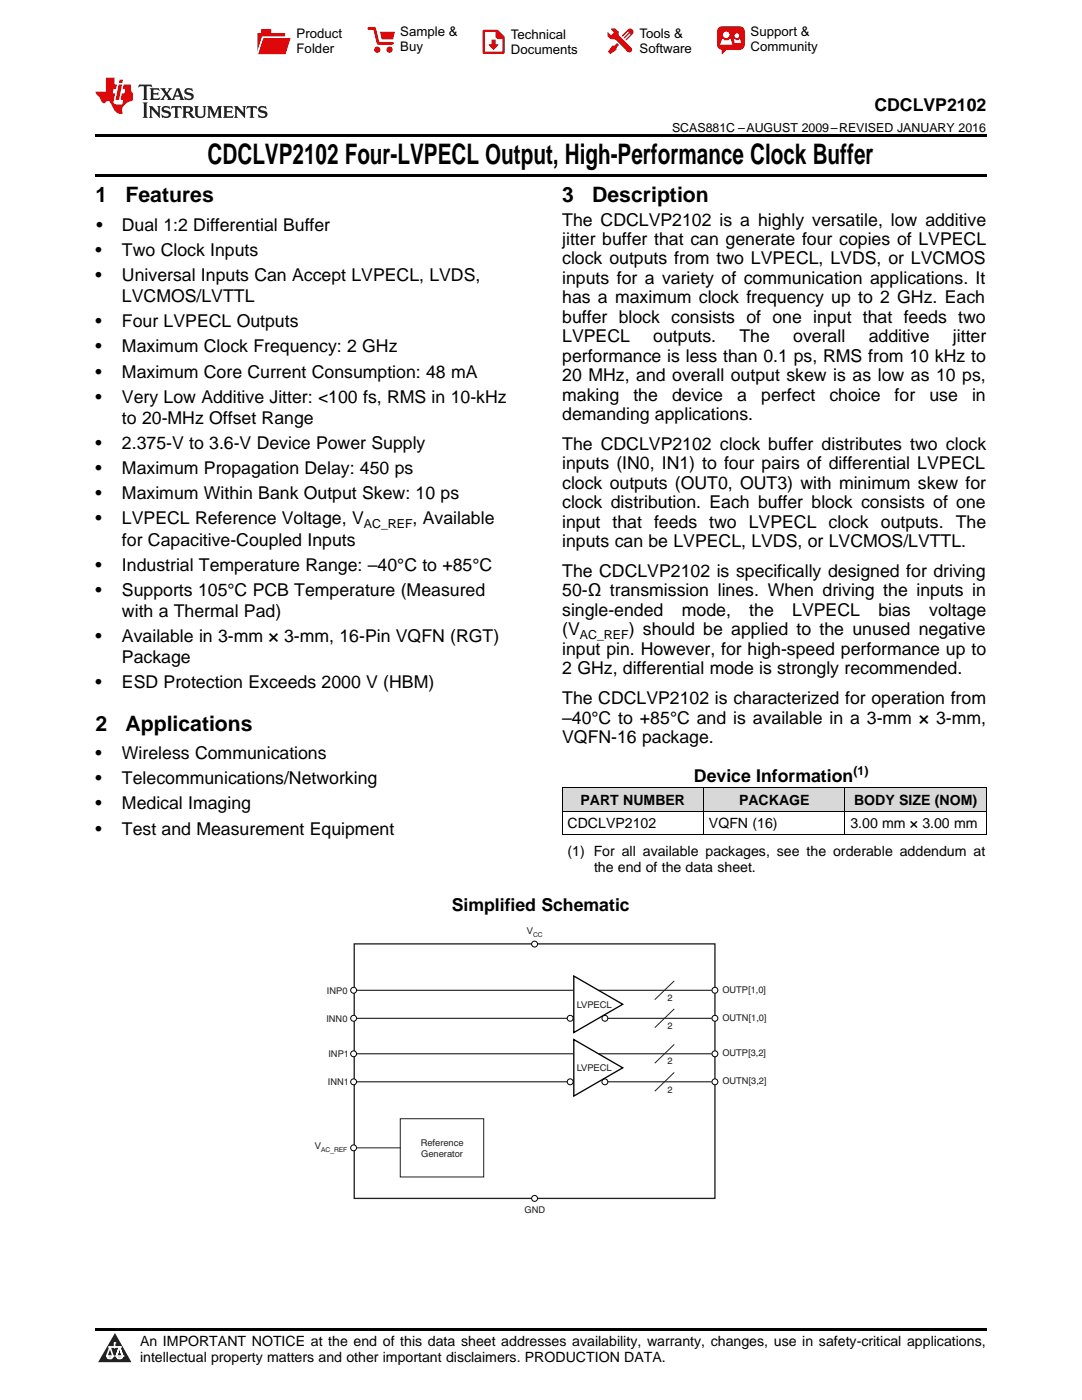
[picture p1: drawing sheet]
<svg xmlns="http://www.w3.org/2000/svg" width="216mm" height="279mm" viewBox="0 0 216 279" stroke-linecap="round" stroke-linejoin="round" font-family="sans-serif">
<defs><g id="words">
<text font-size="5.6" x="41.4" y="32.8">CDCLVP2102 Four-LVPECL Output, High-Performance Clock Buffer</text>
<g font-size="4.2">
<text x="19" y="40.4">1</text>
<text x="25" y="40.4">Features</text>
<text x="112.2" y="40.4">3</text>
<text x="118.2" y="40.4">Description</text>
<text x="19" y="145.8">2</text>
<text x="25" y="145.8">Applications</text>
</g>
<g font-size="3.5">
<text x="174.5" y="22.2">CDCLVP2102</text>
<text x="19.2" y="46.1">•</text>
<text x="24.3" y="46.1">Dual 1:2 Differential Buffer</text>
<text x="112.2" y="45">The CDCLVP2102 is a highly versatile, low additive</text>
<text x="19" y="51.1">•</text>
<text x="24.3" y="51.1">Two Clock Inputs</text>
<text x="112.2" y="48.9">jitter buffer that can generate four copies of LVPECL</text>
<text x="112.2" y="52.8">clock outputs from two LVPECL, LVDS, or LVCMOS</text>
<text x="19" y="56.1">•</text>
<text x="24.3" y="56.1">Universal Inputs Can Accept LVPECL, LVDS,</text>
<text x="112.2" y="56.7">inputs for a variety of communication applications. It</text>
<text x="19" y="65.3">•</text>
<text x="24.3" y="60.3">LVCMOS/LVTTL</text>
<text x="24.3" y="65.3">Four LVPECL Outputs</text>
<text x="112.2" y="60.5">has a maximum clock frequency up to 2 GHz. Each</text>
<text x="112.2" y="64.4">buffer block consists of one input that feeds two</text>
<text x="19" y="70.3">•</text>
<text x="24.3" y="70.3">Maximum Clock Frequency: 2 GHz</text>
<text x="112.2" y="68.3">LVPECL</text>
<text x="130.4" y="68.3">outputs.</text>
<text x="147.6" y="68.3">The</text>
<text x="158.3" y="68.3">overall</text>
<text x="173.3" y="68.3">additive</text>
<text x="190.1" y="68.3">jitter</text>
<text x="19" y="75.4">•</text>
<text x="24.3" y="75.4">Maximum Core Current Consumption: 48 mA</text>
<text x="112.2" y="72.2">performance is less than 0.1 ps, RMS from 10 kHz to</text>
<text x="112.2" y="76.1">20 MHz, and overall output skew is as low as 10 ps,</text>
<text x="19" y="80.4">•</text>
<text x="24.3" y="80.4">Very Low Additive Jitter: &lt;100 fs, RMS in 10-kHz</text>
<text x="112.2" y="79.9">making</text>
<text x="112.2" y="83.8">demanding applications.</text>
<text x="126.4" y="79.9">the</text>
<text x="134.1" y="79.9">device</text>
<text x="147.1" y="79.9">a</text>
<text x="151.9" y="79.9">perfect</text>
<text x="165.5" y="79.9">choice</text>
<text x="178.5" y="79.9">for</text>
<text x="185.5" y="79.9">use</text>
<text x="194" y="79.9">in</text>
<text x="19" y="89.6">•</text>
<text x="24.3" y="84.6">to 20-MHz Offset Range</text>
<text x="24.3" y="89.6">2.375-V to 3.6-V Device Power Supply</text>
<text x="112.2" y="89.8">The CDCLVP2102 clock buffer distributes two clock</text>
<text x="19" y="94.6">•</text>
<text x="24.3" y="94.6">Maximum Propagation Delay: 450 ps</text>
<text x="112.2" y="93.7">inputs (IN0, IN1) to four pairs of differential LVPECL</text>
<text x="19" y="99.6">•</text>
<text x="24.3" y="99.6">Maximum Within Bank Output Skew: 10 ps</text>
<text x="112.2" y="97.5">clock outputs (OUT0, OUT3) with minimum skew for</text>
<text x="112.2" y="101.4">clock distribution. Each buffer block consists of one</text>
<text x="19" y="104.6">•</text>
<text x="24.3" y="104.6">LVPECL Reference Voltage, V</text>
<text x="82.3" y="104.6">, Available</text>
<text x="112.2" y="105.3">input that feeds two LVPECL clock outputs. The</text>
<text x="19" y="113.9">•</text>
<text x="24.3" y="108.9">for Capacitive-Coupled Inputs</text>
<text x="24.3" y="113.9">Industrial Temperature Range: –40°C to +85°C</text>
<text x="112.2" y="109.2">inputs can be LVPECL, LVDS, or LVCMOS/LVTTL.</text>
<text x="19" y="118.9">•</text>
<text x="24.3" y="118.9">Supports 105°C PCB Temperature (Measured</text>
<text x="112.2" y="115.1">The CDCLVP2102 is specifically designed for driving</text>
<text x="112.2" y="119">50-Ω transmission lines. When driving the inputs in</text>
<text x="24.3" y="123.1">with a Thermal Pad)</text>
<text x="112.2" y="122.9">single-ended</text>
<text x="136" y="122.9">mode,</text>
<text x="149.5" y="122.9">the</text>
<text x="158.1" y="122.9">LVPECL</text>
<text x="175.3" y="122.9">bias</text>
<text x="185.4" y="122.9">voltage</text>
<text x="19" y="128.1">•</text>
<text x="24.3" y="128.1">Available in 3-mm × 3-mm, 16-Pin VQFN (RGT)</text>
<text x="112.2" y="126.8">(V</text>
<text x="112.2" y="130.7">input pin. However, for high-speed performance up to</text>
<text x="125.4" y="126.8">) should be applied to the unused negative</text>
<text x="19" y="137.4">•</text>
<text x="24.3" y="132.4">Package</text>
<text x="24.3" y="137.4">ESD Protection Exceeds 2000 V (HBM)</text>
<text x="112.2" y="134.5">2 GHz, differential mode is strongly recommended.</text>
<text x="112.2" y="140.5">The CDCLVP2102 is characterized for operation from</text>
<text x="112.2" y="144.4">–40°C to +85°C and is available in a 3-mm × 3-mm,</text>
<text x="112.2" y="148.3">VQFN-16 package.</text>
<text x="19" y="151.5">•</text>
<text x="24.3" y="151.5">Wireless Communications</text>
<text x="138.5" y="156">Device Information</text>
<text x="19" y="156.5">•</text>
<text x="19" y="161.5">•</text>
<text x="24.3" y="156.5">Telecommunications/Networking</text>
<text x="24.3" y="161.5">Medical Imaging</text>
<text x="19" y="166.5">•</text>
<text x="24.3" y="166.5">Test and Measurement Equipment</text>
<text x="90.1" y="181.8">Simplified Schematic</text>
</g>
<g font-size="2.8">
<text x="115.8" y="160.7">PART NUMBER</text>
<text x="147.5" y="160.7">PACKAGE</text>
<text x="170.4" y="160.7">BODY SIZE (NOM)</text>
<text x="113.2" y="165.3">CDCLVP2102</text>
<text x="141.5" y="165.3">VQFN (16)</text>
<text x="169.7" y="165.3">3.00 mm × 3.00 mm</text>
<text x="113.2" y="170.8">(1) For all available packages, see the orderable addendum at</text>
<text x="118.5" y="174">the end of the data sheet.</text>
<text x="27.9" y="268.6">An IMPORTANT NOTICE at the end of this data sheet addresses availability, warranty, changes, use in safety-critical applications,</text>
<text x="27.9" y="271.8">intellectual property matters and other important disclaimers. PRODUCTION DATA.</text>
</g>
<g font-size="2.6">
<text x="59.2" y="7.6">Product</text>
<text x="59.2" y="10.6">Folder</text>
<text x="79.9" y="7.3">Sample &amp;</text>
<text x="79.9" y="10.2">Buy</text>
<text x="101.9" y="7.8">Technical</text>
<text x="101.9" y="10.8">Documents</text>
<text x="127.6" y="7.6">Tools &amp;</text>
<text x="127.6" y="10.6">Software</text>
<text x="149.8" y="7.2">Support &amp;</text>
<text x="149.8" y="10.2">Community</text>
</g>
<g font-size="2.5">
<text x="134.1" y="26.3">SCAS881C –AUGUST 2009–REVISED JANUARY 2016</text>
<text x="72.6" y="105.3">AC_REF</text>
<text x="115.7" y="127.5">AC_REF</text>
<text x="170.3" y="154.6">(1)</text>
</g>
<g font-size="1.9" fill="#231f20">
<text x="105.1" y="186.4">V</text>
<text x="65.1" y="203.9">INN0</text>
<text x="65.2" y="198.3">INP0</text>
<text x="115.1" y="201.1">LVPECL</text>
<text x="133.2" y="199.8">2</text>
<text x="144.1" y="198.1">OUTP[1,0]</text>
<text x="144.1" y="203.7">OUTN[1,0]</text>
<text x="133.2" y="205.4">2</text>
<text x="65.5" y="211">INP1</text>
<text x="115.1" y="213.8">LVPECL</text>
<text x="133.2" y="212.4">2</text>
<text x="144.1" y="210.8">OUTP[3,2]</text>
<text x="65.4" y="216.6">INN1</text>
<text x="133.2" y="218.1">2</text>
<text x="144.1" y="216.4">OUTN[3,2]</text>
<text x="62.8" y="229.3">V</text>
<text x="84" y="228.6">Reference</text>
<text x="84.1" y="230.9">Generator</text>
<text x="104.7" y="242">GND</text>
</g>
<g font-size="1.3" fill="#231f20">
<text x="106.4" y="187">CC</text>
<text x="64.1" y="229.9">AC_REF</text>
</g>
</g></defs>
<g fill="#d8d8d8">
<path d="M112.2 157.3h28.2v4.6h-28.2z"/>
<path d="M140.4 157.3h28.2v4.6h-28.2z"/>
<path d="M168.6 157.3h28.2v4.6h-28.2z"/>
</g>
<path d="M22.9 266l3.3 5.9h-6.6z" fill="#231f20"/>
<path d="M21.3 270.6h1.2l-.3 .5h-.3a.53 .53 0 0 1-.6-.5z" fill-rule="evenodd" fill="#fff"/>
<path d="M21.3 270.6h1.2l-.3 .5h-.3a.53 .53 0 0 1-.6-.5z" fill="none" stroke="#231f20" stroke-width=".33"/>
<path d="M21.3 270.6l1.2 .1-.3 .4h-.5z" fill="none" stroke="#fff" stroke-width=".33"/>
<path d="M22.9 268.9h.1" fill="none" stroke="#fff" stroke-width=".33"/>
<path d="M22.9 268v.9z" fill="#fff"/>
<path d="M22.9 268v.9z" fill="none" stroke="#fff" stroke-width=".33"/>
<circle cx="22.9" cy="268" r=".16" fill="#fff"/>
<path d="M21.8 268.8h.1" fill="none" stroke="#fff" stroke-width=".33"/>
<path d="M21.8 268.8h2.2z" fill="#fff"/>
<path d="M21.8 268.8h2.2z" fill="none" stroke="#fff" stroke-width=".33"/>
<circle cx="24" cy="268.8" r=".16" fill="#fff"/>
<path d="M23.2 270.6h.1" fill="none" stroke="#fff" stroke-width=".33"/>
<path d="M23.8 268.8l-.6 1.8z" fill="#fff"/>
<path d="M23.8 268.8l-.6 1.8z" fill="none" stroke="#fff" stroke-width=".33"/>
<path d="M23.8 268.8l.7 1.8z" fill="#fff"/>
<path d="M23.8 268.8l.7 1.8z" fill="none" stroke="#fff" stroke-width=".33"/>
<path d="M24.4 270.6h.1" fill="none" stroke="#fff" stroke-width=".33"/>
<circle cx="21.3" cy="270.6" r=".16" fill="#fff"/>
<path d="M22 268.8l-.7 1.8z" fill="#fff"/>
<path d="M22 268.8l-.7 1.8z" fill="none" stroke="#fff" stroke-width=".33"/>
<path d="M22 268.8l.5 1.8z" fill="#fff"/>
<path d="M22 268.8l.5 1.8z" fill="none" stroke="#fff" stroke-width=".33"/>
<circle cx="22.5" cy="270.6" r=".16" fill="#fff"/>
<path d="M23.3 270.6h1.2a.63 .63 0 0 1-.6 .5 .63 .63 0 0 1-.6-.5z" fill-rule="evenodd" fill="#fff"/>
<path d="M23.3 270.6h1.2a.63 .63 0 0 1-.6 .5 .63 .63 0 0 1-.6-.5z" fill="none" stroke="#231f20" stroke-width=".33"/>
<path d="M23.3 270.6h1.2l-.4 .5h-.5z" fill="none" stroke="#fff" stroke-width=".33"/>
<path d="M23.2 270.6h.1" fill="none" stroke="#fff" stroke-width=".33"/>
<circle cx="24.5" cy="270.6" r=".16" fill="#fff"/>
<path d="M19 265.1h177.8v.5h-177.8z" fill="#000"/>
<path d="M70.7 188.4h72v50.8h-72z" fill="none" stroke="#231f20" stroke-width=".26"/>
<circle cx="142.7" cy="210.3" r=".59" fill="#fff"/>
<circle cx="142.7" cy="210.3" r=".59" fill="none" stroke="#010202" stroke-width=".2"/>
<circle cx="142.7" cy="215.9" r=".59" fill="#fff"/>
<circle cx="142.7" cy="215.9" r=".59" fill="none" stroke="#010202" stroke-width=".2"/>
<circle cx="106.7" cy="239.2" r=".59" fill="#fff"/>
<circle cx="106.7" cy="239.2" r=".59" fill="none" stroke="#010202" stroke-width=".2"/>
<circle cx="70.6" cy="229.1" r=".59" fill="#fff"/>
<g fill="none" stroke="#010202" stroke-width=".2">
<path d="M71 215.9h42.2M71.2 210.3h43.2M119.4 210.3h22.6M121.3 215.9h20.7"/>
<circle cx="113.8" cy="215.9" r=".59"/>
<circle cx="120.7" cy="215.9" r=".59"/>
<circle cx="70.6" cy="229.1" r=".59"/>
</g>
<path d="M114.5 207.5l9.8 5.6-9.8 5.6z" fill="none" stroke="#010202" stroke-width=".26"/>
<path d="M134.5 208.5l-3.8 3.6M134.5 214.1l-3.8 3.6M71.2 229.1h8.7M79.9 223.3h16.6v11.6h-16.6z" fill="none" stroke="#231f20" stroke-width=".2"/>
<circle cx="106.7" cy="188.4" r=".59" fill="#fff"/>
<circle cx="106.7" cy="188.4" r=".59" fill="none" stroke="#010202" stroke-width=".2"/>
<circle cx="142.7" cy="197.6" r=".59" fill="#fff"/>
<circle cx="142.7" cy="197.6" r=".59" fill="none" stroke="#010202" stroke-width=".2"/>
<circle cx="142.7" cy="203.2" r=".59" fill="#fff"/>
<g fill="none" stroke="#010202" stroke-width=".2">
<path d="M70.7 197.6h43.7M119.4 197.6h22.6M71.2 203.2h42M121.3 203.2h20.7"/>
<circle cx="113.8" cy="203.2" r=".59"/>
<circle cx="120.7" cy="203.2" r=".59"/>
<circle cx="142.7" cy="203.2" r=".59"/>
</g>
<path d="M114.5 194.8l9.8 5.6-9.8 5.7z" fill="none" stroke="#010202" stroke-width=".26"/>
<path d="M134.5 195.8l-3.8 3.6M134.5 201.4l-3.8 3.6" fill="none" stroke="#231f20" stroke-width=".2"/>
<circle cx="70.6" cy="197.6" r=".59" fill="#fff"/>
<circle cx="70.6" cy="197.6" r=".59" fill="none" stroke="#010202" stroke-width=".2"/>
<circle cx="70.6" cy="203.2" r=".59" fill="#fff"/>
<circle cx="70.6" cy="203.2" r=".59" fill="none" stroke="#010202" stroke-width=".2"/>
<circle cx="70.6" cy="210.3" r=".59" fill="#fff"/>
<circle cx="70.6" cy="210.3" r=".59" fill="none" stroke="#010202" stroke-width=".2"/>
<circle cx="70.6" cy="215.9" r=".59" fill="#fff"/>
<circle cx="70.6" cy="215.9" r=".59" fill="none" stroke="#010202" stroke-width=".2"/>
<path d="M19 34.8h177.8v.5h-177.8zM19 26.8h177.8v.6h-177.8zM112.2 166.5l.1 .1zM168.5 166.5l.1 .1zM196.7 166.5l.1 .1z" fill="#000"/>
<path d="M112.2 157.2h84.6M112.2 157.2v9.4M140.4 157.2v9.4M168.6 157.2v9.4M196.8 157.2v9.4M112.2 166.5h84.6M112.2 161.9h84.6" fill="none" stroke="#000" stroke-width=".2"/>
<path d="M27.7 16.9l-.1 .6 .6-.3h.5v.2v2.2l-.2 .4h1l-.2-.4v-2.2v-.2h.5l.6 .3-.2-.6zM29.9 17.6l.2 .4v1.6l-.2 .4h1.9l.1-.6a1.09 1.09 0 0 1-1.3 .1v-.6h.6l.4 .2v-.7l-.2 .2h-.8v-.6l.2-.1a1.01 1.01 0 0 1 1 .3l-.1-.6zM32 17.6l.9 1.2-1 1.2h.9l-.2-.3 .5-.7 .5 .7-.3 .3h1.7l-.2-.3 .1-.4h1l.1 .4-.2 .3h1l-.3-.4-.7-2h-.5l-1 2.2-.8-1.1 .9-1.1h-.9l.2 .2-.4 .7-.4-.7 .2-.2zM35.4 18l.4 1h-.8zM37 17.7a.66 .66 0 0 0-.2 .8 .66 .66 0 0 0 .6 .4l.7 .2 .1 .2a.8 .8 0 0 1-.7 .4 .8 .8 0 0 1-.7-.5l.1 .8 .2-.2a.94 .94 0 0 0 1.1 .1 .94 .94 0 0 0 .4-.9 1.48 1.48 0 0 0-1.3-.6v-.4a1.1 1.1 0 0 1 1.2 .2l-.2-.6-.2 .1-.5-.1zM28.5 20.4l.2 .4v2.3l-.2 .4h1l-.2-.4v-2.3l.2-.4zM29.7 21.2l.2 .4v1.5l-.2 .4h.8l-.3-.4 .1-1.3 1.6 1.8v-2l.2-.4h-.7l.2 .2v1.1l-1.2-1.3zM32.5 21.3a.66 .66 0 0 0-.2 .8 .66 .66 0 0 0 .6 .4l.6 .2 .2 .2a.8 .8 0 0 1-.8 .4 .8 .8 0 0 1-.7-.5l.2 .7 .2-.1a.94 .94 0 0 0 1 .1 .94 .94 0 0 0 .5-1 1.47 1.47 0 0 0-1.3-.6l-.1-.3a1.1 1.1 0 0 1 1.3 .2l-.2-.6-.2 .1-.5-.2zM34.3 21.2l-.2 .6a.64 .64 0 0 1 .8-.3v1.6l-.2 .4h1l-.3-.4 .1-1.6a.66 .66 0 0 1 .8 .3l-.2-.6zM36.3 21.2l.3 .4v1.5l-.3 .4h1l-.2-.2v-.7h.5l.1 .1a.8 .8 0 0 0 1.2 .7l-1-1a.62 .62 0 0 0 .6-.5 .62 .62 0 0 0-.6-.7zM37.1 21.5h.1a.48 .48 0 0 1 .6 0 .48 .48 0 0 1 .1 .6l-.2 .1-.6 .1zM38.7 21.2l.2 .2a2.29 2.29 0 0 0 .4 2 1.05 1.05 0 0 0 1.7-.7v-1.3l.2-.2h-.8l.2 .4v1.1a.61 .61 0 0 1-.6 .6 .61 .61 0 0 1-.6-.6v-1.1l.3-.4zM41.3 21.2l.3 .4v1.5l-.3 .4h.8l-.2-.4v-1.4l.8 1.9 .9-1.9v1.4l-.2 .4h.9l-.2-.4v-1.5l.2-.4h-.8l-.7 1.5-.6-1.5zM44.5 21.2l.2 .4v1.5l-.2 .4h1.9l.2-.6a1.1 1.1 0 0 1-1.4 .2v-.7h.6l.4 .2v-.6l-.2 .1-.8 .1v-.6l.2-.1a1.02 1.02 0 0 1 1.1 .2l-.2-.5zM46.7 21.2l.2 .4v1.5l-.2 .4h.8l-.3-.4 .1-1.3 1.6 1.8v-2l.2-.4h-.7l.2 .2v1.1l-1.2-1.3zM49.3 21.2l-.1 .6a.64 .64 0 0 1 .8-.3v1.6l-.3 .4h1l-.2-.4v-1.6a.66 .66 0 0 1 .8 .3l-.1-.6zM51.7 21.3a.66 .66 0 0 0-.2 .7 .66 .66 0 0 0 .7 .5l.6 .2 .1 .2a.8 .8 0 0 1-.7 .4 .8 .8 0 0 1-.7-.5l.1 .7 .2-.1a.94 .94 0 0 0 1.1 .1 .94 .94 0 0 0 .4-1 1.48 1.48 0 0 0-1.2-.6l-.1-.3a1.1 1.1 0 0 1 1.2 .2l-.2-.6-.1 .1-.6-.2z" fill="#231f20"/>
<path d="M21.1 15.5v2.8h-2v.4l.9 .9a.96 .96 0 0 0 1 1 .59 .59 0 0 1 .5-.4 .59 .59 0 0 1 .5 .3l.4 .8a1.61 1.61 0 0 0 2.1 1.3 1.63 1.63 0 0 1 1.1-2.2l.9-.3v-1.5a1.6 1.6 0 0 1-.4-1.7h-1.4l-.2 .9h.5l-.2 .8h-.5l-.2 1v.3h.5l-.2 .9h-.7a.74 .74 0 0 1-1-.6l.3-1.6h-.5l.2-.8h.5l.1-.9h-.4v-1.4zM23.7 16.9l-.7 3h.8l.6-3zM23.8 15.9l-.1 .7h.7l.2-.7z" fill="#ee1d23"/>
<g fill="#d60000">
<path d="M52.1 5.8h2v.8h2.8v4.2h-5.5v-4.2h.7z" fill-rule="evenodd"/>
<path d="M52.4 7.5h5.6l-1 3.3h-5.6z" fill-rule="evenodd"/>
</g>
<path d="M52.4 7.4h5.7l-.1 .1h-5.5l-1.1 3.3z" fill-rule="evenodd" fill="#fff"/>
<path d="M52.4 7.4h5.7l-.1 .1h-5.5l-1.1 3.3z" fill="none" stroke="#fff" stroke-width=".2"/>
<path d="M73.6 5.7h1.1l.7 2.9h2.9" fill="none" stroke="#d60000" stroke-width=".55"/>
<g fill="#d60000">
<path d="M75.8 6.3h3l-.4 1.6h-2.2z" fill-rule="evenodd"/>
<circle cx="75.3" cy="9.9" r=".62"/>
<circle cx="77.7" cy="9.9" r=".62"/>
</g>
<path d="M96.5 6.2h2.7l1.3 1.2v3.1h-4z" fill="none" stroke="#d60000" stroke-width=".44"/>
<g fill="#d60000">
<path d="M98.1 7.9h.8v1h.5l-.9 1.1-1-1v-.1h.6z" fill-rule="evenodd"/>
<path d="M98.9 6.2h.3l1.3 1.2v.4h-1.3l-.3-.4z" fill-rule="evenodd"/>
<path d="M121.9 5.7h.8l.7 .6 .1 .7 2.5 2.5-.8 .8-2.3-2.3-1.1-.2-.6-.6v-.8l.7 .6 .5-.4v-.2l-.5-.5z" fill-rule="evenodd"/>
<path d="M122.2 9.1h.4l.5-.5 .4 .4-.5 .5v.4l-1.2 .9-.5-.5z" fill-rule="evenodd"/>
<path d="M125.3 5.9a.67 .67 0 0 1 .9 0 .67 .67 0 0 1 0 .9z" fill-rule="evenodd"/>
<path d="M125.3 5.9l.9 .9-1.2 1.2h-.2v-.2l1-.9v-.2h-.2l-.9 1h-.2v-.2l.9-1 .1-.2h-.3l-.9 1h-.2v-.2z" fill-rule="evenodd"/>
<circle cx="125.6" cy="9.9" r=".54"/>
</g>
<path d="M123.3 6.3v.7" fill="none" stroke="#d60000" stroke-width=".2"/>
<g fill="#d60000">
<path d="M143.4 5.5l.6-.2h3.6a.95 .95 0 0 1 1 .9v2.8a.95 .95 0 0 1-1 .9h-3.6a.95 .95 0 0 1-.9-.9v-2.8z" fill-rule="evenodd"/>
<path d="M144 9.9h.9l-.7 .9h-.2z" fill-rule="evenodd"/>
</g>
<g fill="#fff">
<path d="M146.6 8.6h1.3z"/>
<path d="M144.1 7.8h.3l.1 .2h.8l.2-.2h.3l.4 1.1h-2.5z" fill-rule="evenodd"/>
<path d="M146.4 7.8h.3l.1 .2h.5l.2-.2h.2l.2 .8h-1.3z" fill-rule="evenodd"/>
<circle cx="144.9" cy="6.9" r=".65"/>
<circle cx="147" cy="7.1" r=".48"/>
</g>
<use href="#words"/>
</svg>
